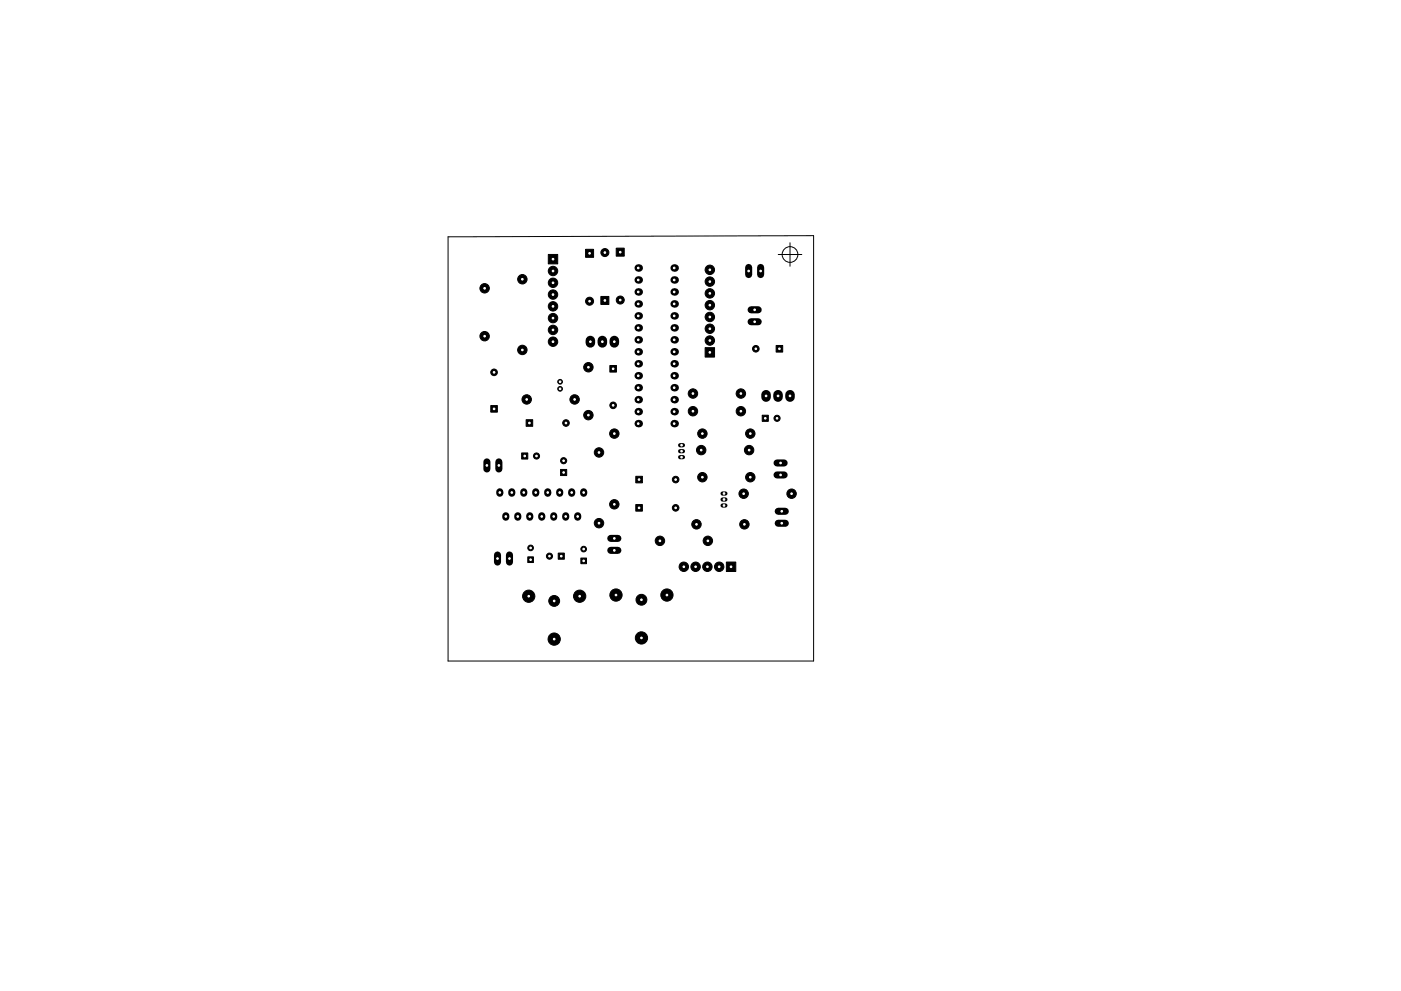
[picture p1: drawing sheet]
<svg xmlns="http://www.w3.org/2000/svg" width="297mm" height="210mm" viewBox="0 0 297 210" stroke-linecap="round" stroke-linejoin="round" font-family="sans-serif">
<g fill="none" stroke="#000" stroke-width=".21">
<path d="M95 50.2l77.5-.2v90.2h-77.5zM165 54h5M167.5 51.5v5"/>
<circle cx="167.5" cy="54" r="1.67"/>
</g>
<g fill="#000">
<circle cx="135.3" cy="56.9" r=".8"/>
<circle cx="135.3" cy="59.4" r=".8"/>
<circle cx="142.9" cy="56.9" r=".8"/>
<circle cx="142.9" cy="59.4" r=".8"/>
<circle cx="135.3" cy="64.5" r=".8"/>
<circle cx="135.3" cy="67" r=".8"/>
<circle cx="135.3" cy="69.6" r=".8"/>
<circle cx="135.3" cy="72.1" r=".8"/>
<circle cx="135.3" cy="74.6" r=".8"/>
<circle cx="135.3" cy="61.9" r=".8"/>
<circle cx="135.3" cy="77.2" r=".8"/>
<circle cx="135.3" cy="79.7" r=".8"/>
<circle cx="142.9" cy="61.9" r=".8"/>
<circle cx="142.9" cy="74.6" r=".8"/>
<circle cx="142.9" cy="69.6" r=".8"/>
<circle cx="142.9" cy="64.5" r=".8"/>
<circle cx="142.9" cy="79.7" r=".8"/>
<circle cx="142.9" cy="77.2" r=".8"/>
<circle cx="142.9" cy="72.1" r=".8"/>
<circle cx="142.9" cy="67" r=".8"/>
<circle cx="135.3" cy="82.3" r=".8"/>
<circle cx="135.3" cy="84.8" r=".8"/>
<circle cx="135.3" cy="87.3" r=".8"/>
<circle cx="135.3" cy="89.9" r=".8"/>
<circle cx="142.9" cy="89.9" r=".8"/>
<circle cx="142.9" cy="84.8" r=".8"/>
<circle cx="142.9" cy="87.3" r=".8"/>
<circle cx="142.9" cy="82.3" r=".8"/>
</g>
<g fill="#000" stroke="#000" stroke-width=".21">
<path d="M116.2 54h2v2h-2zM124.2 52.9h1.7v1.7h-1.7zM130.7 52.6h1.7v1.7h-1.7zM127.4 62.9h1.7v1.7h-1.7zM129.3 77.5h1.4v1.4h-1.4zM149.5 73.8h2v2h-2zM164.6 73.3h1.3v1.4h-1.3zM104.1 86h1.3v1.4h-1.3zM110.6 96.1h1.3v1.3h-1.3zM111.5 89h1.4v1.4h-1.4zM161.6 88.1h1.3v1.3h-1.3zM111.9 118.1h1.2v1.2h-1.2z"/>
<path d="M118.4 117.3h1.3v1.3h-1.3zM118.8 99.6h1.3v1.3h-1.3zM123.2 118.4h1.2v1.2h-1.2zM134.8 101h1.4v1.4h-1.4zM134.8 107h1.4v1.4h-1.4zM154 119.2h2v2h-2z"/>
<circle cx="110.8" cy="59.2" r="1"/>
<circle cx="117.2" cy="57.5" r="1"/>
<circle cx="117.2" cy="60" r="1"/>
<circle cx="128.2" cy="53.6" r=".85"/>
<circle cx="150.5" cy="59.7" r="1"/>
<circle cx="150.5" cy="57.2" r="1"/>
<circle cx="102.8" cy="71.3" r="1"/>
<circle cx="102.8" cy="61.2" r="1"/>
<circle cx="104.8" cy="79" r=".7"/>
<circle cx="110.8" cy="74.2" r="1"/>
<circle cx="117.2" cy="67.5" r="1"/>
<circle cx="117.2" cy="62.5" r="1"/>
<circle cx="117.2" cy="72.5" r="1"/>
<circle cx="117.2" cy="65" r="1"/>
<circle cx="117.2" cy="70" r="1"/>
<circle cx="124.8" cy="77.9" r="1"/>
<circle cx="125" cy="63.9" r=".85"/>
<circle cx="131.5" cy="63.7" r=".85"/>
<circle cx="150.5" cy="69.7" r="1"/>
<circle cx="150.5" cy="64.7" r="1"/>
<circle cx="150.5" cy="72.2" r="1"/>
<circle cx="150.5" cy="67.2" r="1"/>
<circle cx="150.5" cy="62.2" r="1"/>
<circle cx="160.3" cy="74" r=".7"/>
<circle cx="111.7" cy="84.7" r="1"/>
<circle cx="113.8" cy="96.7" r=".65"/>
<circle cx="118.8" cy="82.5" r=".5"/>
<circle cx="118.8" cy="81" r=".5"/>
<circle cx="119.5" cy="97.7" r=".65"/>
<circle cx="120" cy="89.7" r=".7"/>
<circle cx="121.8" cy="84.7" r="1"/>
<circle cx="124.8" cy="88.1" r="1"/>
<circle cx="127" cy="96" r="1"/>
<circle cx="130" cy="86" r=".7"/>
<circle cx="130.2" cy="92" r="1"/>
<circle cx="146.9" cy="83.5" r="1"/>
<circle cx="146.9" cy="87.2" r="1"/>
<circle cx="148.7" cy="95.5" r="1"/>
<circle cx="148.9" cy="92" r="1"/>
<circle cx="157.1" cy="83.5" r="1"/>
<circle cx="157.1" cy="87.2" r="1"/>
<circle cx="158.8" cy="95.5" r="1"/>
<circle cx="159.1" cy="92" r="1"/>
<circle cx="164.7" cy="88.7" r=".65"/>
<circle cx="112.5" cy="116.2" r=".6"/>
<circle cx="116.5" cy="118" r=".65"/>
<circle cx="123.8" cy="116.5" r=".6"/>
<circle cx="127" cy="111" r="1"/>
<circle cx="130.2" cy="107" r="1"/>
<circle cx="139.9" cy="114.7" r="1"/>
<circle cx="143.2" cy="101.7" r=".7"/>
<circle cx="143.2" cy="107.7" r=".7"/>
<circle cx="147.7" cy="111.2" r="1"/>
<circle cx="148.9" cy="101.2" r="1"/>
<circle cx="150.1" cy="114.7" r="1"/>
<circle cx="157.7" cy="104.7" r="1"/>
<circle cx="157.8" cy="111.2" r="1"/>
<circle cx="159.1" cy="101.2" r="1"/>
<circle cx="167.8" cy="104.7" r="1"/>
<circle cx="112.1" cy="126.5" r="1.3"/>
<circle cx="117.5" cy="135.6" r="1.3"/>
<circle cx="117.5" cy="127.5" r="1.15"/>
<circle cx="122.9" cy="126.5" r="1.3"/>
<circle cx="130.6" cy="126.2" r="1.3"/>
<circle cx="136" cy="135.3" r="1.3"/>
<circle cx="136" cy="127.2" r="1.15"/>
<circle cx="141.4" cy="126.2" r="1.3"/>
<circle cx="145" cy="120.2" r="1"/>
<circle cx="147.5" cy="120.2" r="1"/>
<circle cx="150" cy="120.2" r="1"/>
<circle cx="152.5" cy="120.2" r="1"/>
</g>
<g fill="none" stroke="#000" stroke-width="1.5">
<path d="M158.7 56.7v1.6M161.3 56.7v1.6M159.2 68.3h1.6M159.2 65.7h1.6M103.2 98v1.5M105.8 98v1.5M164.7 98.2h1.6M105.5 117.7v1.6M106 104.3v.3M107.2 109.4v.3M108 117.7v1.6M108.5 104.3v.3"/>
<path d="M109.8 109.4v.3M111.1 104.3v.3M112.3 109.4v.3M113.6 104.3v.3M114.9 109.4v.3M116.1 104.3v.3M117.4 109.4v.3M118.7 104.3v.3M119.9 109.4v.3M121.2 104.3v.3M122.5 109.4v.3M123.8 104.3v.3"/>
<path d="M129.5 114.2h1.5M129.5 116.8h1.5M164.7 100.8h1.6M165 108.5h1.5M165 111h1.5"/>
</g>
<path d="M144.2 95.7h.6M144.2 97h.6M144.2 94.5h.6M153.2 106h.6M153.2 107.2h.6M153.2 104.7h.6" fill="none" stroke="#000" stroke-width=".9"/>
<path d="M125.2 72.2v.6M127.7 72.2v.6M130.2 72.2v.6M162.4 83.7v.6M165 83.7v.6M167.5 83.7v.6" fill="none" stroke="#000" stroke-width="2"/>
<g fill="#fff" stroke="#fff" stroke-width=".21">
<circle cx="135.3" cy="56.9" r=".17"/>
<circle cx="135.3" cy="59.4" r=".17"/>
<circle cx="135.3" cy="61.9" r=".17"/>
<circle cx="135.3" cy="64.5" r=".17"/>
<circle cx="135.3" cy="67" r=".17"/>
<circle cx="135.3" cy="69.6" r=".17"/>
<circle cx="135.3" cy="72.1" r=".17"/>
<circle cx="135.3" cy="74.6" r=".17"/>
<circle cx="135.3" cy="77.2" r=".17"/>
<circle cx="135.3" cy="79.7" r=".17"/>
<circle cx="135.3" cy="82.3" r=".17"/>
<circle cx="135.3" cy="84.8" r=".17"/>
<circle cx="135.3" cy="87.3" r=".17"/>
<circle cx="135.3" cy="89.9" r=".17"/>
<circle cx="142.9" cy="89.9" r=".17"/>
<circle cx="142.9" cy="87.3" r=".17"/>
<circle cx="142.9" cy="84.8" r=".17"/>
<circle cx="142.9" cy="82.3" r=".17"/>
<circle cx="142.9" cy="79.7" r=".17"/>
<circle cx="142.9" cy="77.2" r=".17"/>
<circle cx="142.9" cy="74.6" r=".17"/>
<circle cx="142.9" cy="72.1" r=".17"/>
<circle cx="142.9" cy="69.6" r=".17"/>
<circle cx="142.9" cy="67" r=".17"/>
<circle cx="142.9" cy="64.5" r=".17"/>
<circle cx="142.9" cy="61.9" r=".17"/>
<circle cx="142.9" cy="59.4" r=".17"/>
<circle cx="142.9" cy="56.9" r=".17"/>
<circle cx="165.3" cy="74" r=".17"/>
<circle cx="160.3" cy="74" r=".17"/>
<circle cx="162.3" cy="88.7" r=".17"/>
<circle cx="164.7" cy="88.7" r=".17"/>
<circle cx="135.5" cy="101.7" r=".17"/>
<circle cx="143.2" cy="101.7" r=".18"/>
<circle cx="130" cy="78.2" r=".17"/>
<circle cx="130" cy="86" r=".18"/>
<circle cx="112.2" cy="89.7" r=".17"/>
<circle cx="120" cy="89.7" r=".17"/>
<circle cx="135.5" cy="107.7" r=".18"/>
<circle cx="143.2" cy="107.7" r=".18"/>
<circle cx="119" cy="118" r=".17"/>
<circle cx="116.5" cy="118" r=".18"/>
<circle cx="119.5" cy="100.2" r=".18"/>
<circle cx="119.5" cy="97.7" r=".18"/>
<circle cx="104.8" cy="86.7" r=".17"/>
<circle cx="104.8" cy="79" r=".18"/>
<circle cx="113.8" cy="96.7" r=".17"/>
<circle cx="111.2" cy="96.7" r=".17"/>
<circle cx="112.5" cy="118.7" r=".18"/>
<circle cx="112.5" cy="116.2" r=".18"/>
<circle cx="123.8" cy="119" r=".17"/>
<circle cx="123.8" cy="116.5" r=".17"/>
<circle cx="158.7" cy="57.5" r=".17"/>
<circle cx="161.3" cy="57.5" r=".17"/>
<circle cx="117.2" cy="55" r=".17"/>
<circle cx="117.2" cy="57.5" r=".17"/>
<circle cx="117.2" cy="60" r=".17"/>
<circle cx="117.2" cy="62.5" r=".17"/>
<circle cx="117.2" cy="65" r=".17"/>
<circle cx="117.2" cy="67.5" r=".17"/>
<circle cx="117.2" cy="70" r=".17"/>
<circle cx="117.2" cy="72.5" r=".17"/>
<circle cx="165.5" cy="98.2" r=".17"/>
<circle cx="165.5" cy="100.8" r=".17"/>
<circle cx="160" cy="68.3" r=".17"/>
<circle cx="160" cy="65.7" r=".17"/>
<circle cx="155" cy="120.2" r=".17"/>
<circle cx="152.5" cy="120.2" r=".17"/>
<circle cx="150" cy="120.2" r=".17"/>
<circle cx="147.5" cy="120.2" r=".17"/>
<circle cx="145" cy="120.2" r=".17"/>
<circle cx="150.5" cy="74.8" r=".17"/>
<circle cx="150.5" cy="72.2" r=".17"/>
<circle cx="150.5" cy="69.7" r=".17"/>
<circle cx="150.5" cy="67.2" r=".17"/>
<circle cx="150.5" cy="64.7" r=".17"/>
<circle cx="150.5" cy="62.2" r=".17"/>
<circle cx="150.5" cy="59.7" r=".17"/>
<circle cx="150.5" cy="57.2" r=".18"/>
<circle cx="105.8" cy="98.7" r=".17"/>
<circle cx="103.2" cy="98.7" r=".17"/>
<circle cx="130.2" cy="114.2" r=".17"/>
<circle cx="130.2" cy="116.8" r=".17"/>
<circle cx="118.8" cy="81" r=".17"/>
<circle cx="118.8" cy="82.5" r=".17"/>
<circle cx="165.7" cy="108.5" r=".18"/>
<circle cx="165.7" cy="111" r=".18"/>
<circle cx="105.5" cy="118.5" r=".17"/>
<circle cx="108" cy="118.5" r=".17"/>
<circle cx="153.5" cy="106" r=".17"/>
<circle cx="153.5" cy="107.2" r=".17"/>
<circle cx="153.5" cy="104.7" r=".17"/>
<circle cx="144.5" cy="95.7" r=".17"/>
<circle cx="144.5" cy="97" r=".17"/>
<circle cx="144.5" cy="94.5" r=".17"/>
<circle cx="159.1" cy="92" r=".18"/>
<circle cx="148.9" cy="92" r=".18"/>
<circle cx="150.1" cy="114.7" r=".18"/>
<circle cx="139.9" cy="114.7" r=".18"/>
<circle cx="124.8" cy="77.9" r=".18"/>
<circle cx="124.8" cy="88.1" r=".18"/>
<circle cx="111.7" cy="84.7" r=".17"/>
<circle cx="121.8" cy="84.7" r=".17"/>
<circle cx="127" cy="96" r=".17"/>
<circle cx="127" cy="111" r=".17"/>
<circle cx="130.2" cy="92" r=".18"/>
<circle cx="130.2" cy="107" r=".17"/>
<circle cx="110.8" cy="59.2" r=".18"/>
<circle cx="110.8" cy="74.2" r=".17"/>
<circle cx="102.8" cy="71.3" r=".17"/>
<circle cx="102.8" cy="61.2" r=".17"/>
<circle cx="157.7" cy="104.7" r=".17"/>
<circle cx="167.8" cy="104.7" r=".17"/>
<circle cx="157.8" cy="111.2" r=".17"/>
<circle cx="147.7" cy="111.2" r=".17"/>
<circle cx="148.7" cy="95.5" r=".17"/>
<circle cx="158.8" cy="95.5" r=".17"/>
<circle cx="159.1" cy="101.2" r=".17"/>
<circle cx="148.9" cy="101.2" r=".17"/>
<circle cx="157.1" cy="83.5" r=".17"/>
<circle cx="146.9" cy="83.5" r=".17"/>
<circle cx="157.1" cy="87.2" r=".17"/>
<circle cx="146.9" cy="87.2" r=".17"/>
<circle cx="165" cy="84" r=".18"/>
<circle cx="162.4" cy="84" r=".18"/>
<circle cx="167.5" cy="84" r=".18"/>
<circle cx="130.6" cy="126.2" r=".17"/>
<circle cx="141.4" cy="126.2" r=".17"/>
<circle cx="136" cy="127.2" r=".17"/>
<circle cx="136" cy="135.3" r=".17"/>
<circle cx="127.7" cy="72.5" r=".17"/>
<circle cx="130.2" cy="72.5" r=".17"/>
<circle cx="125.2" cy="72.5" r=".17"/>
<circle cx="123.8" cy="104.5" r=".17"/>
<circle cx="122.5" cy="109.6" r=".17"/>
<circle cx="121.2" cy="104.5" r=".17"/>
<circle cx="119.9" cy="109.6" r=".17"/>
<circle cx="118.7" cy="104.5" r=".17"/>
<circle cx="117.4" cy="109.6" r=".17"/>
<circle cx="116.1" cy="104.5" r=".17"/>
<circle cx="114.9" cy="109.6" r=".17"/>
<circle cx="113.6" cy="104.5" r=".17"/>
<circle cx="112.3" cy="109.6" r=".17"/>
<circle cx="111.1" cy="104.5" r=".17"/>
<circle cx="109.8" cy="109.6" r=".17"/>
<circle cx="108.5" cy="104.5" r=".17"/>
<circle cx="107.2" cy="109.6" r=".17"/>
<circle cx="106" cy="104.5" r=".17"/>
<circle cx="131.5" cy="63.7" r=".17"/>
<circle cx="131.5" cy="53.5" r=".17"/>
<circle cx="128.2" cy="53.6" r=".17"/>
<circle cx="128.2" cy="63.7" r=".17"/>
<circle cx="125" cy="63.9" r=".17"/>
<circle cx="125" cy="53.7" r=".17"/>
<circle cx="112.1" cy="126.5" r=".17"/>
<circle cx="122.9" cy="126.5" r=".17"/>
<circle cx="117.5" cy="127.5" r=".18"/>
<circle cx="117.5" cy="135.6" r=".18"/>
</g>
</svg>
